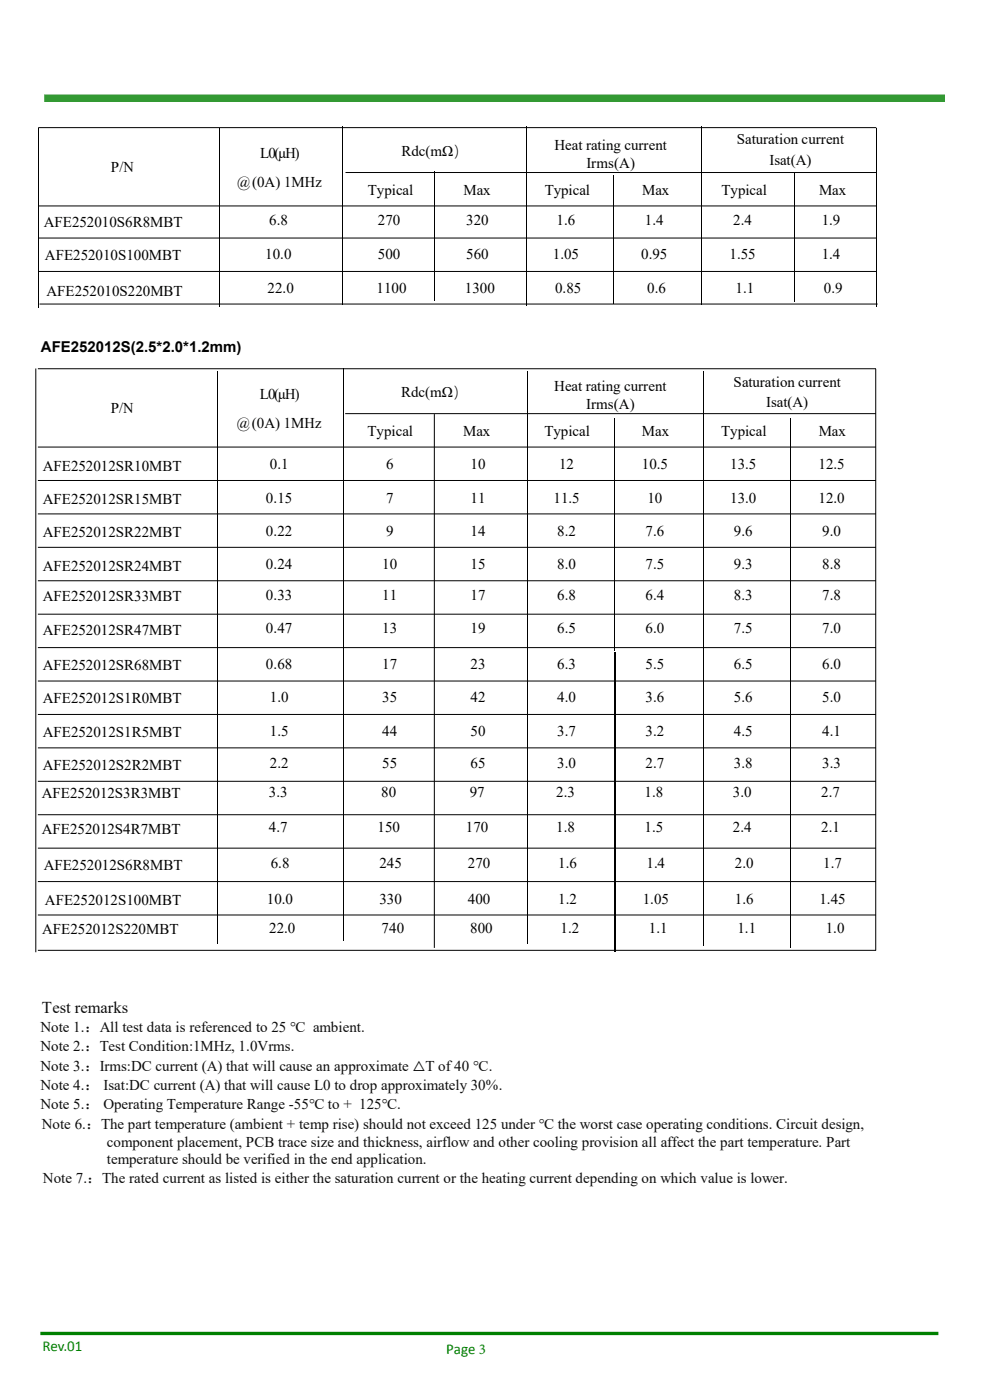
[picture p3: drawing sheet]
<svg xmlns="http://www.w3.org/2000/svg" width="210mm" height="297mm" viewBox="0 0 210 297" stroke-linecap="round" stroke-linejoin="round" font-family="sans-serif">
<defs><g id="words">
<text font-size="3.5" fill="#0d0d0d" x="8.9" y="214.8">Test remarks</text>
<g font-size="3.2">
<text x="55.2" y="33.4">L0(µH)</text>
<text x="85.2" y="33.1">Rdc(mΩ）</text>
<text x="117.6" y="31.7">Heat rating current</text>
<text x="124.4" y="35.6">Irms(A)</text>
<text x="156.3" y="30.6">Saturation current</text>
<text x="163.2" y="34.9">Isat(A)</text>
<text x="23.5" y="36.5">P/N</text>
<text x="50.3" y="39.6">@(0A) 1MHz</text>
<text x="78.1" y="41.3">Typical</text>
<text x="98.3" y="41.3">Max</text>
<text x="115.6" y="41.3">Typical</text>
<text x="136.2" y="41.3">Max</text>
<text x="153" y="41.3">Typical</text>
<text x="173.7" y="41.3">Max</text>
<text x="57.1" y="47.8">6.8</text>
<text x="80.2" y="47.8">270</text>
<text x="98.9" y="47.8">320</text>
<text x="118.1" y="47.8">1.6</text>
<text x="136.8" y="47.8">1.4</text>
<text x="155.6" y="47.8">2.4</text>
<text x="174.3" y="47.8">1.9</text>
<text x="9.3" y="48.1">AFE252010S6R8MBT</text>
<text x="9.5" y="55.2">AFE252010S100MBT</text>
<text x="56.3" y="54.9">10.0</text>
<text x="80.2" y="54.9">500</text>
<text x="98.9" y="54.9">560</text>
<text x="117.3" y="54.9">1.05</text>
<text x="136" y="54.9">0.95</text>
<text x="154.8" y="54.9">1.55</text>
<text x="174.3" y="54.9">1.4</text>
<text x="9.8" y="62.8">AFE252010S220MBT</text>
<text x="56.8" y="62.1">22.0</text>
<text x="79.9" y="62.1">1100</text>
<text x="98.6" y="62.1">1300</text>
<text x="117.7" y="62.1">0.85</text>
<text x="137.3" y="62.1">0.6</text>
<text x="156" y="62.1">1.1</text>
<text x="174.8" y="62.1">0.9</text>
<text x="8.7" y="74.6">AFE252012S(2.5*2.0*1.2mm)</text>
<text x="117.6" y="82.9">Heat rating current</text>
<text x="155.6" y="82">Saturation current</text>
<text x="23.5" y="87.7">P/N</text>
<text x="55.1" y="84.6">L0(µH)</text>
<text x="85.1" y="84.2">Rdc(mΩ）</text>
<text x="124.4" y="86.8">Irms(A)</text>
<text x="162.5" y="86.3">Isat(A)</text>
<text x="50.2" y="90.7">@(0A) 1MHz</text>
<text x="78" y="92.4">Typical</text>
<text x="98.3" y="92.4">Max</text>
<text x="115.5" y="92.4">Typical</text>
<text x="136.2" y="92.4">Max</text>
<text x="153" y="92.4">Typical</text>
<text x="173.7" y="92.4">Max</text>
<text x="9.1" y="99.8">AFE252012SR10MBT</text>
<text x="57.2" y="99.5">0.1</text>
<text x="81.9" y="99.5">6</text>
<text x="99.8" y="99.5">10</text>
<text x="118.6" y="99.5">12</text>
<text x="136.1" y="99.5">10.5</text>
<text x="154.9" y="99.5">13.5</text>
<text x="173.6" y="99.5">12.5</text>
<text x="9.1" y="107">AFE252012SR15MBT</text>
<text x="56.4" y="106.6">0.15</text>
<text x="81.9" y="106.6">7</text>
<text x="99.8" y="106.6">11</text>
<text x="117.4" y="106.6">11.5</text>
<text x="137.3" y="106.6">10</text>
<text x="154.9" y="106.6">13.0</text>
<text x="173.6" y="106.6">12.0</text>
<text x="56.4" y="113.7">0.22</text>
<text x="81.9" y="113.7">9</text>
<text x="99.8" y="113.7">14</text>
<text x="118.2" y="113.7">8.2</text>
<text x="137" y="113.7">7.6</text>
<text x="155.7" y="113.7">9.6</text>
<text x="174.4" y="113.7">9.0</text>
<text x="9.1" y="114">AFE252012SR22MBT</text>
<text x="9.1" y="121.1">AFE252012SR24MBT</text>
<text x="56.4" y="120.8">0.24</text>
<text x="81.1" y="120.8">10</text>
<text x="99.8" y="120.8">15</text>
<text x="118.2" y="120.8">8.0</text>
<text x="137" y="120.8">7.5</text>
<text x="155.7" y="120.8">9.3</text>
<text x="174.4" y="120.8">8.8</text>
<text x="9.1" y="127.6">AFE252012SR33MBT</text>
<text x="56.4" y="127.2">0.33</text>
<text x="81.1" y="127.2">11</text>
<text x="99.8" y="127.2">17</text>
<text x="118.2" y="127.2">6.8</text>
<text x="136.9" y="127.2">6.4</text>
<text x="155.7" y="127.2">8.3</text>
<text x="174.4" y="127.2">7.8</text>
<text x="9.1" y="134.6">AFE252012SR47MBT</text>
<text x="56.4" y="134.3">0.47</text>
<text x="81.1" y="134.3">13</text>
<text x="99.8" y="134.3">19</text>
<text x="118.2" y="134.3">6.5</text>
<text x="136.9" y="134.3">6.0</text>
<text x="155.7" y="134.3">7.5</text>
<text x="174.4" y="134.3">7.0</text>
<text x="9.1" y="142.2">AFE252012SR68MBT</text>
<text x="56.4" y="141.8">0.68</text>
<text x="81.1" y="141.8">17</text>
<text x="99.8" y="141.8">23</text>
<text x="118.2" y="141.8">6.3</text>
<text x="136.9" y="141.8">5.5</text>
<text x="155.7" y="141.8">6.5</text>
<text x="174.4" y="141.8">6.0</text>
<text x="9.1" y="149.2">AFE252012S1R0MBT</text>
<text x="57.2" y="148.9">1.0</text>
<text x="81.1" y="148.9">35</text>
<text x="99.8" y="148.9">42</text>
<text x="118.2" y="148.9">4.0</text>
<text x="136.9" y="148.9">3.6</text>
<text x="155.7" y="148.9">5.6</text>
<text x="174.4" y="148.9">5.0</text>
<text x="9.1" y="156.4">AFE252012S1R5MBT</text>
<text x="57.2" y="156.1">1.5</text>
<text x="81.1" y="156.1">44</text>
<text x="99.8" y="156.1">50</text>
<text x="118.2" y="156.1">3.7</text>
<text x="136.9" y="156.1">3.2</text>
<text x="155.7" y="156.1">4.5</text>
<text x="174.4" y="156.1">4.1</text>
<text x="9.1" y="163.3">AFE252012S2R2MBT</text>
<text x="57.2" y="163">2.2</text>
<text x="81.1" y="163">55</text>
<text x="99.8" y="163">65</text>
<text x="118.2" y="163">3.0</text>
<text x="136.9" y="163">2.7</text>
<text x="155.7" y="163">3.8</text>
<text x="174.4" y="163">3.3</text>
<text x="8.9" y="169.4">AFE252012S3R3MBT</text>
<text x="57" y="169">3.3</text>
<text x="80.9" y="169">80</text>
<text x="99.6" y="169">97</text>
<text x="118" y="169">2.3</text>
<text x="136.7" y="169">1.8</text>
<text x="155.5" y="169">3.0</text>
<text x="174.2" y="169">2.7</text>
<text x="8.9" y="176.9">AFE252012S4R7MBT</text>
<text x="57" y="176.5">4.7</text>
<text x="80.1" y="176.5">150</text>
<text x="98.8" y="176.5">170</text>
<text x="118" y="176.5">1.8</text>
<text x="136.7" y="176.5">1.5</text>
<text x="155.5" y="176.5">2.4</text>
<text x="174.2" y="176.5">2.1</text>
<text x="9.3" y="184.5">AFE252012S6R8MBT</text>
<text x="57.4" y="184.2">6.8</text>
<text x="80.5" y="184.2">245</text>
<text x="99.2" y="184.2">270</text>
<text x="118.4" y="184.2">1.6</text>
<text x="137.1" y="184.2">1.4</text>
<text x="155.9" y="184.2">2.0</text>
<text x="174.6" y="184.2">1.7</text>
<text x="56.6" y="191.7">10.0</text>
<text x="80.5" y="191.7">330</text>
<text x="99.2" y="191.7">400</text>
<text x="118.4" y="191.7">1.2</text>
<text x="136.3" y="191.7">1.05</text>
<text x="155.9" y="191.7">1.6</text>
<text x="173.8" y="191.7">1.45</text>
<text x="9.5" y="192">AFE252012S100MBT</text>
<text x="57.1" y="197.9">22.0</text>
<text x="81" y="197.9">740</text>
<text x="99.7" y="197.9">800</text>
<text x="118.9" y="197.9">1.2</text>
<text x="137.7" y="197.9">1.1</text>
<text x="156.4" y="197.9">1.1</text>
<text x="175.2" y="197.9">1.0</text>
<text x="9" y="198.1">AFE252012S220MBT</text>
</g>
<g font-size="3.2" fill="#0d0d0d">
<text x="8.6" y="218.9">Note 1.：All test data is referenced to 25 ℃ ambient.</text>
<text x="8.6" y="223">Note 2.：Test Condition:1MHz, 1.0Vrms.</text>
<text x="8.6" y="227.1">Note 3.：Irms:DC current (A) that will cause an approximate △T of 40 ℃.</text>
<text x="8.6" y="231.2">Note 4.： Isat:DC current (A) that will cause L0 to drop approximately 30%.</text>
<text x="8.6" y="235.3">Note 5.： Operating Temperature Range -55℃ to + 125℃.</text>
<text x="8.9" y="239.4">Note 6.：The part temperature (ambient + temp rise) should not exceed 125 under ℃ the worst case operating conditions. Circuit design,</text>
<text x="22.7" y="243.3">component placement, PCB trace size and thickness, airflow and other cooling provision all affect the part temperature. Part</text>
<text x="9.1" y="250.9">Note 7.：The rated current as listed is either the saturation current or the heating current depending on which value is lower.</text>
<text x="22.7" y="246.9">temperature should be verified in the end application.</text>
</g>
<g font-size="3.2" fill="#008000">
<text x="9" y="286.6">Rev.01</text>
<text x="94.7" y="287.2">Page 3</text>
</g>
</g></defs>
<g fill="none" stroke="#000" stroke-width=".21">
<path d="M8.1 27.1h177.8M8.3 27.4v11.9M8.3 39.4v8.8M46.6 27.2v11.9M46.6 39.2v8.8M72.6 26.8v11.9M72.6 38.8v8.8M73.3 36.6h112.6M92.1 36.5v9.5M111.6 27v11.8M111.6 39v8.7M130.1 37.3v9.4"/>
<path d="M148.8 26.8v11.9M148.8 38.8v8.8M168.5 36.9v9.4M185.9 27.3v11.9M185.9 39.3v8.8M8.1 43.7h177.8M8.1 50.5h177.8M8.1 57.6h177.8M8.3 48.3v16.8M46.6 48.1v16.9M72.6 47.7v16.9M92.1 46v7"/>
<path d="M92.1 53.2v10.6M111.6 47.9v16.8M130.1 46.8v7M130.2 53.9v10.6M148.8 47.7v16.9M168.5 46.4v7M168.5 53.5v10.6M185.9 48.2v16.9M7.6 78.2v123.8M8 78.2h177.8M8.4 64.5h177.8M46.1 79.2v48.3"/>
<path d="M72.9 78.6v48.4M111.9 79.3v48.3M149.2 79.2v48.4M185.8 78.3v123.4M8 94.8h177.8M73.2 87.8h112.6M92.1 87.8v113.3M130.3 89.2v48.3M167.7 89.2v44.6M8 101.9h177.8M8 109h177.8M8 116.1h177.8"/>
<path d="M8 123.2h177.8M8 130.3h177.8M8 137.4h177.8M46.1 127.9v35.8M72.9 127.4v35.8M111.9 128.1v35.7M149.2 128v35.8M167.7 134.2v32.9M8 144.5h177.8M8 151.6h177.8M8 158.7h177.8M8 165.8h177.8"/>
<path d="M8 172.8h177.8M8 179.9h177.8M46.1 164.2v36M72.9 163.6v36.1M111.9 164.3v36M149.2 164.2v36M167.7 167.5v33.3M8 187h177.8M8 194.1h177.8M8 201.6h177.8"/>
</g>
<g fill="#000">
<path d="M8.2 27.3l.1 .1z" fill-rule="evenodd"/>
<path d="M8.2 27.3l.1 .1z" fill-rule="evenodd"/>
<path d="M8.2 39.3l.1 .1z" fill-rule="evenodd"/>
<path d="M46.5 27.1l.2 .1z" fill-rule="evenodd"/>
<path d="M46.5 27.1l.2 .1z" fill-rule="evenodd"/>
<path d="M46.5 39.1l.2 .1z" fill-rule="evenodd"/>
<path d="M72.6 26.7l.1 .1z" fill-rule="evenodd"/>
<path d="M72.6 26.7l.1 .1z" fill-rule="evenodd"/>
<path d="M72.6 38.7l.1 .1z" fill-rule="evenodd"/>
<path d="M92 36.4l.1 .1z" fill-rule="evenodd"/>
<path d="M92 36.4l.1 .1z" fill-rule="evenodd"/>
<path d="M111.5 26.9l.1 .1z" fill-rule="evenodd"/>
<path d="M111.5 26.9l.1 .1z" fill-rule="evenodd"/>
<path d="M111.5 38.8l.1 .2z" fill-rule="evenodd"/>
<path d="M130.1 37.2l.1 .1z" fill-rule="evenodd"/>
<path d="M130.1 37.2l.1 .1z" fill-rule="evenodd"/>
<path d="M148.7 26.7l.1 .1z" fill-rule="evenodd"/>
<path d="M148.7 26.7l.1 .1z" fill-rule="evenodd"/>
<path d="M148.7 38.7l.1 .1z" fill-rule="evenodd"/>
<path d="M168.4 36.8l.1 .1z" fill-rule="evenodd"/>
<path d="M168.4 36.8l.1 .1z" fill-rule="evenodd"/>
<path d="M185.8 27.2l.2 .1z" fill-rule="evenodd"/>
<path d="M185.8 27.2l.2 .1z" fill-rule="evenodd"/>
<path d="M185.8 39.2l.2 .1z" fill-rule="evenodd"/>
<path d="M8.2 48.2l.1 .1z" fill-rule="evenodd"/>
<path d="M8.2 57.1l.1 .1z" fill-rule="evenodd"/>
<path d="M46.5 48l.2 .1z" fill-rule="evenodd"/>
<path d="M46.5 57l.2 .1z" fill-rule="evenodd"/>
<path d="M72.6 47.6l.1 .1z" fill-rule="evenodd"/>
<path d="M72.6 56.5l.1 .1z" fill-rule="evenodd"/>
<path d="M92 46h.1z" fill-rule="evenodd"/>
<path d="M92 53l.1 .1z" fill-rule="evenodd"/>
<path d="M111.5 47.7l.1 .2z" fill-rule="evenodd"/>
<path d="M111.5 56.7l.1 .1z" fill-rule="evenodd"/>
<path d="M130.1 46.7l.1 .1z" fill-rule="evenodd"/>
<path d="M130.1 53.8l.1 .1z" fill-rule="evenodd"/>
<path d="M148.7 47.6l.1 .1z" fill-rule="evenodd"/>
<path d="M148.7 56.6l.1 .1z" fill-rule="evenodd"/>
<path d="M168.4 46.3l.1 .1z" fill-rule="evenodd"/>
<path d="M168.4 53.4h.1z" fill-rule="evenodd"/>
<path d="M185.8 48.1l.2 .1z" fill-rule="evenodd"/>
<path d="M185.8 57l.2 .1z" fill-rule="evenodd"/>
<path d="M8.2 65.1l.1 .1z" fill-rule="evenodd"/>
<path d="M8.2 65.1l.1 .1z" fill-rule="evenodd"/>
<path d="M46 78.7h.1v.5h-.1z" fill-rule="evenodd"/>
<path d="M46 78.7h.1v.5h-.1z" fill-rule="evenodd"/>
<path d="M46.5 65l.2 .1z" fill-rule="evenodd"/>
<path d="M46.5 65l.2 .1z" fill-rule="evenodd"/>
<path d="M72.6 64.6l.1 .1z" fill-rule="evenodd"/>
<path d="M72.6 64.6l.1 .1z" fill-rule="evenodd"/>
<path d="M72.8 78.2h.2v.4h-.2z" fill-rule="evenodd"/>
<path d="M72.8 78.2h.2v.4h-.2z" fill-rule="evenodd"/>
<path d="M111.5 64.7l.1 .1z" fill-rule="evenodd"/>
<path d="M111.5 64.7l.1 .1z" fill-rule="evenodd"/>
<path d="M111.8 78.8h.1v.5h-.1z" fill-rule="evenodd"/>
<path d="M111.8 78.8h.1v.5h-.1z" fill-rule="evenodd"/>
<path d="M148.7 64.6l.1 .1z" fill-rule="evenodd"/>
<path d="M148.7 64.6l.1 .1z" fill-rule="evenodd"/>
<path d="M149.1 78.8h.2v.4h-.2z" fill-rule="evenodd"/>
<path d="M149.1 78.8h.2v.4h-.2z" fill-rule="evenodd"/>
<path d="M185.8 65.1l.2 .1z" fill-rule="evenodd"/>
<path d="M185.8 65.1l.2 .1z" fill-rule="evenodd"/>
<path d="M130.3 88.8h.1v.4h-.1z" fill-rule="evenodd"/>
<path d="M130.3 88.8h.1v.4h-.1z" fill-rule="evenodd"/>
<path d="M167.7 88.8v.4z" fill-rule="evenodd"/>
<path d="M167.7 88.8v.4z" fill-rule="evenodd"/>
<path d="M46 127.5h.1v.4h-.1z" fill-rule="evenodd"/>
<path d="M72.8 127h.2v.4h-.2z" fill-rule="evenodd"/>
<path d="M111.8 127.6h.1v.5h-.1z" fill-rule="evenodd"/>
<path d="M130.3 137.5h.1v.5h-.1z" fill-rule="evenodd"/>
<path d="M149.1 127.6h.2v.4h-.2z" fill-rule="evenodd"/>
<path d="M167.7 133.8v.4z" fill-rule="evenodd"/>
<path d="M46 163.7h.1v.5h-.1z" fill-rule="evenodd"/>
<path d="M72.8 163.2h.2v.4h-.2z" fill-rule="evenodd"/>
<path d="M111.8 163.8h.1v.5h-.1z" fill-rule="evenodd"/>
<path d="M130.3 173.8h.1v.4h-.1z" fill-rule="evenodd"/>
<path d="M149.1 163.8h.2v.4h-.2z" fill-rule="evenodd"/>
<path d="M167.7 167.1v.4z" fill-rule="evenodd"/>
<path d="M149.1 200.2h.2v.5h-.2z" fill-rule="evenodd"/>
<path d="M167.7 200.8v.4z" fill-rule="evenodd"/>
</g>
<path d="M9.4 20.8h191" fill="none" stroke="#393" stroke-width="1.7" stroke-linecap="butt"/>
<path d="M8.6 282.9h190.5" fill="none" stroke="#008000" stroke-width=".71" stroke-linecap="butt"/>
<path d="M130.5 138.3v63.6" fill="none" stroke="#000" stroke-width=".23"/>
<use href="#words"/>
</svg>
